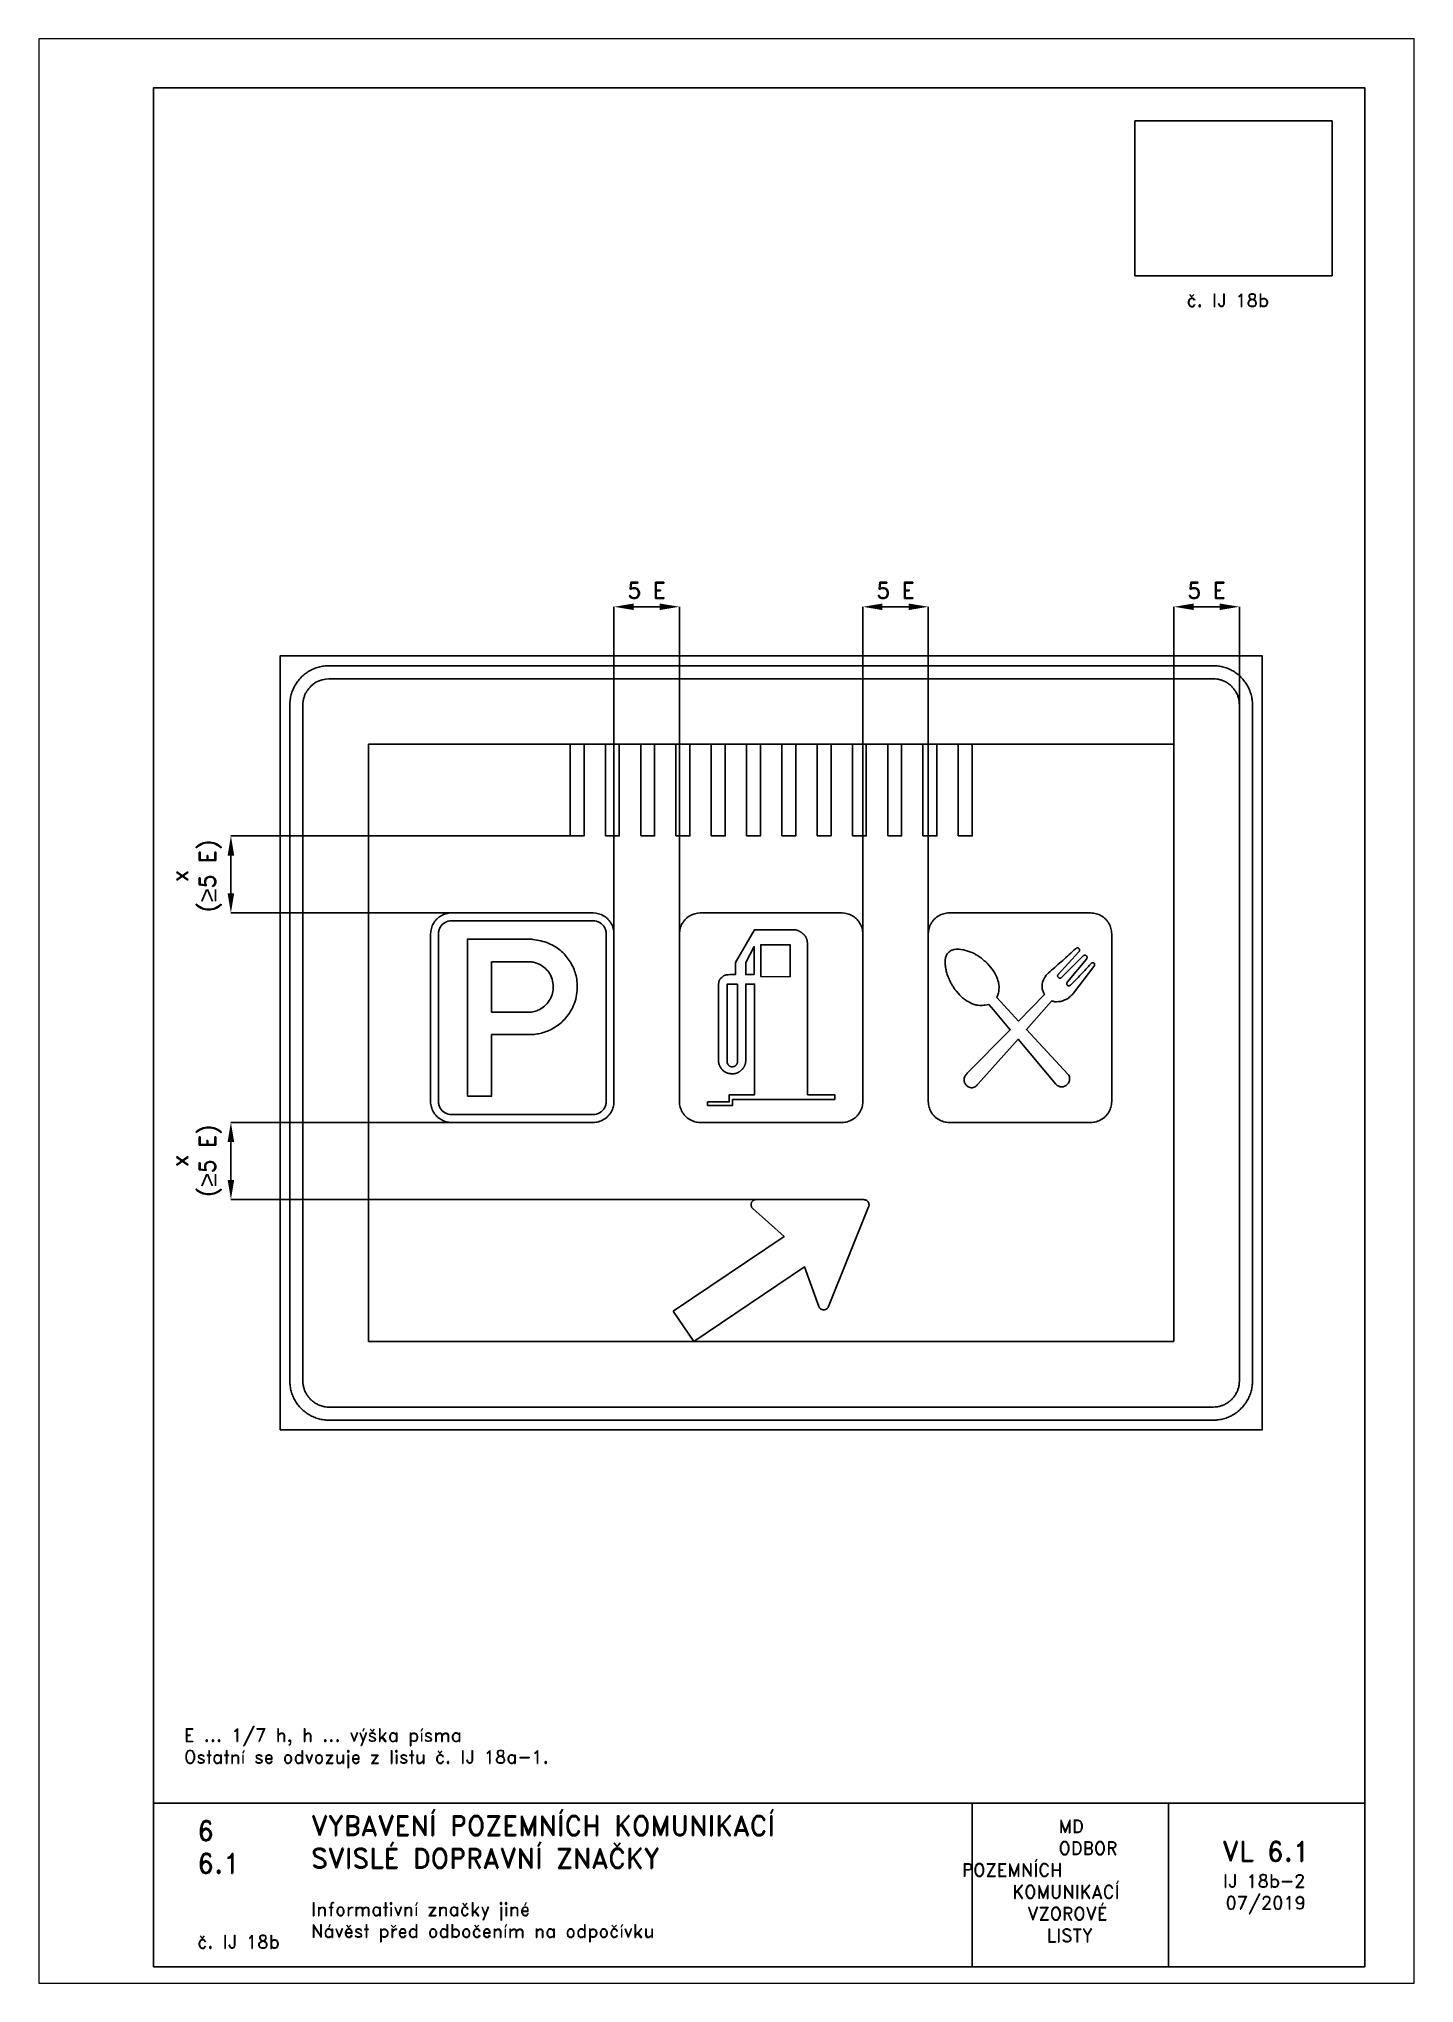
# Paper-space layout 'IJ 18b-2' of a CAD drawing. Header units: millimetres. Extents: x 0 to 210, y 0 to 297.
# The model-space entities are those that its viewports show. They can reach past a viewport. Long polylines and large blocks are cut down to what shows.
import ezdxf

# ---------------------------------------------------------------- set-up
doc = ezdxf.new("R2010")
doc.units = ezdxf.units.MM
doc.header["$LTSCALE"] = 5
doc.linetypes.add('ČÁRKOVANÁX2', pattern=[1.5, 1, -0.5])
for name, color, linetype in [('Kóty', 2, 'Continuous'), ('Rozpiska', 7, 'Continuous'), ('Značka', 7, 'Continuous')]:
    doc.layers.add(name, color=color, linetype=linetype)
doc.layers.add('Rámeček', color=6, linetype='Continuous', plot=False)
doc.styles.get("Standard").update_dxf_attribs({"font": 'romand.shx', "height": 50})
doc.dimstyles.get("Standard").update_dxf_attribs({"dimtxt": 50, "dimasz": 60, "dimexe": 0.18, "dimexo": 0.0625, "dimgap": 25, "dimtad": 1, "dimdec": 0, "dimzin": 0, "dimdsep": 46, "dimtxsty": 'Standard', "dimcen": 0.09, "dimadec": 0, "dimazin": 0, "dimtfac": 1, "dimtdec": 0, "dimtofl": 0, "dimtmove": 0, "dimatfit": 3, "dimfxl": 1, "dimtolj": 1, "dimtzin": 0, "dimarcsym": 0})
picture_1 = doc.add_image_def('image1.png', size_in_pixel=(356, 280))

psp = doc.layouts.new('IJ 18b-2')

# ---------------------------------------------------------------- texts
at = {"layer": 'Rozpiska', "color": 7, "attachment_point": 1}
for s, width, heights, insert, char_height in [('\\pi2.34329;č. IJ 18b', 19.0675, [0], (172.91, 258.07), 2), ('E ... 1/7 h, h ... výška písma\\POstatní se odvozuje z listu č. IJ 18a-1.{\\H2x; }', 177.6822, [0], (22.16, 38.89), 2), ('6', 149.0422, [0], (24.17, 24.77), 3), ('{\\C6;VYBAVENÍ POZEMNÍCH KOMUNIKACÍ\\P}SVISLÉ DOPRAVNÍ ZNAČKY{\\H1.34524x; }', 149.0422, [0], (41.56, 25.56), 3), ('\\pi14.7414;{\\C6;MD\\P\\pi2.36044;}ODBOR POZEMNÍCH{\\H1.57143x; }\\P\\pi7.69378;KOMUNIKACÍ{\\H1.5x; }\\P\\pi9.97949;{\\C6;VZOROVÉ\\H1.47619x; \\H0.67742x;\\P\\pi12.93187;LISTY\\H1.26984x; }', 33.1018, [0], (140.95, 24.95), 2), ('\\pi1.03113;{\\H1.5x;\\C6;VL 6.1\\P\\pi1.12633;\\H0.66667x;IJ 18b-2\\H1.66666x; \\H0.6x;\\P\\pi1.5549;07/2019\\H1.80159x; }', 16.0623, [0], (179.66, 21.61), 2), ('6.1', 149.0422, [0], (24.17, 19.78), 3), ('{\\C6;Informativní značky jiné\\P}Návěst před odbočením na odpočívku{\\H1.83333x; }', 149.0422, [0], (41.56, 12.29), 2), ('{\\C6;č. IJ 18b}', 18.3305, [2.67], (24.18, 7.31), 2)]:
    psp.add_mtext_dynamic_manual_height_columns(s, width=width, gutter_width=100, heights=heights, dxfattribs=dict(at, insert=insert, char_height=char_height))

msp = doc.modelspace()

# ---------------------------------------------------------------- texts
at = {"layer": 'Kóty', "char_height": 50, "attachment_point": 5, "rotation": 90}
for insert, width in [((-85.1, 2799.7), 298.893), ((-85.1, 1929.4), 495.404)]:
    msp.add_mtext('\\A1;x\\P({\\fArial|b0|i0|c238|p34;\\H1.08333x;≥\\Fromand|c238;\\H0.92308x;5 E)}', dxfattribs=dict(at, insert=insert, width=width))

# ---------------------------------------------------------------- blocks, each defined once
blk = doc.blocks.new('*D0')
at = {"layer": 'Defpoints', "color": 0, "transparency": 16777216}
for p in [(3099.7, 3622.2), (2899.7, 3202.2), (3099.7, 3202.2)]:
    blk.add_point(p, dxfattribs=at)
at = {"layer": 'Kóty', "color": 0, "lineweight": -2, "transparency": 16777216}
for p, q in [((2899.7, 3202.3), (2899.7, 3622.4)), ((2959.7, 3622.2), (3039.7, 3622.2)), ((3099.7, 3202.3), (3099.7, 3622.4))]:
    blk.add_line(p, q, dxfattribs=at)
at = {"layer": 'Kóty', "color": 0, "transparency": 16777216}
for points in [[(2959.7, 3632.2), (2959.7, 3612.2), (2899.7, 3622.2)], [(3039.7, 3632.2), (3039.7, 3612.2), (3099.7, 3622.2)]]:
    blk.add_solid(points, dxfattribs=at)
at = {"layer": 'Kóty', "color": 0, "transparency": 16777216, "insert": (2999.7, 3672.2), "char_height": 50, "attachment_point": 5}
blk.add_mtext('\\A1;5 E', dxfattribs=at)
blk = doc.blocks.new('*D1')
at = {"layer": 'Defpoints', "color": 0, "transparency": 16777216}
for p in [(1389.7, 3622.2), (1189.7, 2578.5), (1389.7, 2578.5)]:
    blk.add_point(p, dxfattribs=at)
at = {"layer": 'Kóty', "color": 0, "lineweight": -2, "transparency": 16777216}
for p, q in [((1189.7, 2578.6), (1189.7, 3622.4)), ((1249.7, 3622.2), (1329.7, 3622.2)), ((1389.7, 2578.6), (1389.7, 3622.4))]:
    blk.add_line(p, q, dxfattribs=at)
at = {"layer": 'Kóty', "color": 0, "transparency": 16777216}
for points in [[(1249.7, 3632.2), (1249.7, 3612.2), (1189.7, 3622.2)], [(1329.7, 3632.2), (1329.7, 3612.2), (1389.7, 3622.2)]]:
    blk.add_solid(points, dxfattribs=at)
at = {"layer": 'Kóty', "color": 0, "transparency": 16777216, "insert": (1289.7, 3672.2), "char_height": 50, "attachment_point": 5}
blk.add_mtext('\\A1;5 E', dxfattribs=at)
blk = doc.blocks.new('*D2')
at = {"layer": 'Defpoints', "color": 0, "transparency": 16777216}
for p in [(2149.7, 3622.2), (1949.7, 2573.3), (2149.7, 2573.3)]:
    blk.add_point(p, dxfattribs=at)
at = {"layer": 'Kóty', "color": 0, "lineweight": -2, "transparency": 16777216}
for p, q in [((1949.7, 2573.3), (1949.7, 3622.4)), ((2009.7, 3622.2), (2089.7, 3622.2)), ((2149.7, 2573.3), (2149.7, 3622.4))]:
    blk.add_line(p, q, dxfattribs=at)
at = {"layer": 'Kóty', "color": 0, "transparency": 16777216}
for points in [[(2009.7, 3632.2), (2009.7, 3612.2), (1949.7, 3622.2)], [(2089.7, 3632.2), (2089.7, 3612.2), (2149.7, 3622.2)]]:
    blk.add_solid(points, dxfattribs=at)
at = {"layer": 'Kóty', "color": 0, "transparency": 16777216, "insert": (2049.7, 3672.2), "char_height": 50, "attachment_point": 5}
blk.add_mtext('\\A1;5 E', dxfattribs=at)

# ---------------------------------------------------------------- dimensions: what is measured, and where the dimension line sits
at = {"layer": 'Kóty'}
for base, p1, p2, picture, middle in [((1389.7, 3622.2), (1189.7, 2578.5), (1389.7, 2578.5), '*D1', (1289.7, 3672.2)), ((2149.7, 3622.2), (1949.7, 2573.3), (2149.7, 2573.3), '*D2', (2049.7, 3672.2)), ((3099.7, 3622.2), (2899.7, 3202.2), (3099.7, 3202.2), '*D0', (2999.7, 3672.2))]:
    dim = msp.add_linear_dim(base=base, p1=p1, p2=p2, text='5 E', dimstyle='Standard', dxfattribs=at)
    dim.commit()
    dim.dimension.update_dxf_attribs({"geometry": picture, "text_midpoint": middle})

# ---------------------------------------------------------------- linework, layer by layer
at = {"layer": 'Kóty'}
for p, q in [((1055.7, 2922.2), (19.5, 2922.2)), ((19.7, 2746.8), (19.7, 2862.2)), ((727.1, 2686.8), (19.5, 2686.8)), ((722.2, 2046.8), (19.5, 2046.8)), ((19.7, 1871.3), (19.7, 1986.8)), ((1666.6, 1811.3), (19.5, 1811.3))]:
    msp.add_line(p, q, dxfattribs=at)
for points in [[(9.7, 2862.2), (29.7, 2862.2), (19.7, 2922.2)], [(9.7, 2746.8), (29.7, 2746.8), (19.7, 2686.8)], [(9.7, 1986.8), (29.7, 1986.8), (19.7, 2046.8)], [(9.7, 1871.3), (29.7, 1871.3), (19.7, 1811.3)]]:
    msp.add_solid(points, dxfattribs=at)
at = {"layer": 'Značka', "color": 5}
for points in [[(169.7, 1107.2), (169.7, 3472.2), (3169.7, 3472.2), (3169.7, 1107.2), (169.7, 1107.2)], [(1055.7, 2922.2), (1055.7, 3202.2), (1098.2, 3202.2), (1098.2, 2922.2), (1055.7, 2922.2)], [(1163.5, 2922.2), (1163.5, 3202.2), (1205.9, 3202.2), (1205.9, 2922.2), (1163.5, 2922.2)], [(1271.3, 2922.2), (1271.3, 3202.2), (1313.7, 3202.2), (1313.7, 2922.2), (1271.3, 2922.2)], [(1379, 2922.2), (1379, 3202.2), (1421.5, 3202.2), (1421.5, 2922.2), (1379, 2922.2)], [(1486.8, 2922.2), (1486.8, 3202.2), (1529.3, 3202.2), (1529.3, 2922.2), (1486.8, 2922.2)], [(1594.6, 2922.2), (1594.6, 3202.2), (1637, 3202.2), (1637, 2922.2), (1594.6, 2922.2)], [(1702.4, 2922.2), (1702.4, 3202.2), (1744.8, 3202.2), (1744.8, 2922.2), (1702.4, 2922.2)], [(1810.1, 2922.2), (1810.1, 3202.2), (1852.6, 3202.2), (1852.6, 2922.2), (1810.1, 2922.2)], [(1917.9, 2922.2), (1917.9, 3202.2), (1960.3, 3202.2), (1960.3, 2922.2), (1917.9, 2922.2)], [(2025.7, 2922.2), (2025.7, 3202.2), (2068.1, 3202.2), (2068.1, 2922.2), (2025.7, 2922.2)], [(2133.4, 2922.2), (2133.4, 3202.2), (2175.9, 3202.2), (2175.9, 2922.2), (2133.4, 2922.2)], [(2241.2, 2922.2), (2241.2, 3202.2), (2283.7, 3202.2), (2283.7, 2922.2), (2241.2, 2922.2)]]:
    msp.add_lwpolyline(points, dxfattribs=at)
for points in [[(319.7, 1137.2), (319.2, 1137.2), (318.7, 1137.2, -0.032179), (303.3, 1138.3, -0.035457), (288, 1141.4, -0.036267), (273.3, 1146.4, -0.034424), (259.4, 1153.4, -0.033731), (246.5, 1162.1, -0.034079), (234.8, 1172.3, -0.034202), (224.5, 1184, -0.034215), (215.9, 1196.9, -0.034038), (209, 1210.8, -0.033411), (203.9, 1225.5, -0.034125), (200.7, 1240.8, -0.036744), (199.7, 1256.3), (199.7, 1256.7), (199.7, 1257.2), (199.7, 3322.2), (199.7, 3322.7, -0.000709), (199.7, 3323.1, -0.032177), (200.8, 3338.6, -0.035447), (203.9, 3353.9, -0.03626), (208.9, 3368.6, -0.034408), (215.9, 3382.5, -0.033711), (224.5, 3395.4, -0.034092), (234.8, 3407, -0.034187), (246.5, 3417.3, -0.034242), (259.4, 3426, -0.034026), (273.3, 3432.9, -0.033372), (288, 3437.9, -0.034145), (303.3, 3441.2, -0.03678), (318.7, 3442.2), (319.2, 3442.2), (319.7, 3442.2), (3019.7, 3442.2), (3020.2, 3442.2), (3020.6, 3442.2, -0.032211), (3036.1, 3441.1, -0.035398), (3051.4, 3437.9, -0.036257), (3066.1, 3433, -0.034417), (3080, 3426, -0.033707), (3092.9, 3417.3, -0.034076), (3104.5, 3407, -0.034203), (3114.8, 3395.4, -0.034241), (3123.5, 3382.5, -0.03402), (3130.4, 3368.6, -0.03342), (3135.4, 3353.9, -0.034121), (3138.7, 3338.6, -0.03675), (3139.7, 3323.1), (3139.7, 3322.7), (3139.7, 3322.2), (3139.7, 1257.2), (3139.7, 1256.7), (3139.7, 1256.3, -0.03218), (3138.6, 1240.8, -0.035459), (3135.4, 1225.5, -0.036272), (3130.5, 1210.8, -0.034417), (3123.5, 1196.9, -0.03372), (3114.8, 1184, -0.034076), (3104.5, 1172.3, -0.034204), (3092.9, 1162, -0.034215), (3080, 1153.4, -0.03402), (3066.1, 1146.5, -0.033415), (3051.4, 1141.4, -0.034111), (3036.1, 1138.2, -0.036748), (3020.6, 1137.2), (3020.2, 1137.2), (3019.7, 1137.2), (319.7, 1137.2)], [(319.7, 1177.2), (3019.7, 1177.2), (3020, 1177.2), (3020.3, 1177.2, 0.032177), (3030.7, 1177.9, 0.035443), (3040.8, 1180, 0.036259), (3050.6, 1183.3, 0.034425), (3059.9, 1188, 0.033741), (3068.5, 1193.8, 0.034066), (3076.3, 1200.6, 0.034182), (3083.1, 1208.4, 0.034226), (3088.9, 1217, 0.034056), (3093.5, 1226.3, 0.033425), (3096.9, 1236.1, 0.034151), (3099, 1246.2, 0.036743), (3099.7, 1256.6), (3099.7, 1256.9), (3099.7, 1257.2), (3099.7, 3322.2), (3099.7, 3322.5), (3099.7, 3322.8, 0.032183), (3099, 3333.2, 0.035447), (3096.9, 3343.3, 0.036274), (3093.5, 3353.1, 0.034425), (3088.9, 3362.4, 0.033755), (3083.1, 3371, 0.034097), (3076.3, 3378.8, 0.034164), (3068.5, 3385.6, 0.034206), (3059.9, 3391.4, 0.034035), (3050.6, 3396, 0.03347), (3040.8, 3399.4, 0.034127), (3030.6, 3401.5, 0.036766), (3020.3, 3402.2), (3020, 3402.2), (3019.7, 3402.2), (319.7, 3402.2), (319.4, 3402.2), (319.1, 3402.2), (308.7, 3401.5), (298.6, 3399.4), (288.8, 3396), (279.5, 3391.4), (270.9, 3385.6), (263.1, 3378.8, 0.034235), (256.3, 3371, 0.034206), (250.5, 3362.4, 0.034031), (245.9, 3353.1, 0.03342), (242.5, 3343.3, 0.034122), (240.4, 3333.1, 0.036744), (239.7, 3322.8), (239.7, 3322.5), (239.7, 3322.2), (239.7, 1257.2), (239.7, 1256.9), (239.7, 1256.6, 0.032178), (240.4, 1246.2, 0.035444), (242.5, 1236.1, 0.036267), (245.8, 1226.3, 0.034422), (250.5, 1217, 0.033731), (256.3, 1208.4, 0.034071), (263.1, 1200.6, 0.034205), (270.9, 1193.8, 0.034223), (279.5, 1188, 0.034048), (288.8, 1183.4, 0.033416), (298.6, 1180, 0.034152), (308.7, 1177.9, 0.036741), (319.1, 1177.2), (319.4, 1177.2), (319.7, 1177.2)], [(693.7, 2046.8), (693.4, 2046.8), (693.2, 2046.8), (684.9, 2047.4), (676.8, 2049), (668.9, 2051.7), (661.5, 2055.4), (654.6, 2060, -0.034072), (648.4, 2065.5, -0.034201), (642.9, 2071.7, -0.034235), (638.3, 2078.6, -0.034036), (634.6, 2086, -0.033411), (632, 2093.9, -0.034131), (630.2, 2102, -0.036742), (629.7, 2110.3), (629.7, 2110.5), (629.7, 2110.8), (629.7, 2622.8), (629.7, 2623), (629.7, 2623.3, -0.032181), (630.3, 2631.5, -0.035441), (632, 2639.7, -0.03627), (634.6, 2647.5, -0.034452), (638.3, 2654.9, -0.033721), (642.9, 2661.8, -0.034043), (648.4, 2668), (654.6, 2673.5), (661.5, 2678.1), (669, 2681.8), (676.8, 2684.5), (684.9, 2686.2), (693.2, 2686.8), (693.4, 2686.8), (693.7, 2686.8), (1125.7, 2686.8), (1125.9, 2686.8), (1126.2, 2686.8), (1134.5, 2686.2), (1142.6, 2684.5), (1150.4, 2681.9), (1157.8, 2678.1), (1164.7, 2673.5, -0.034114), (1170.9, 2668, -0.034209), (1176.4, 2661.8, -0.034238), (1181, 2654.9, -0.034056), (1184.7, 2647.5, -0.03343), (1187.4, 2639.7, -0.034123), (1189.1, 2631.5, -0.036745), (1189.7, 2623.3), (1189.7, 2623), (1189.7, 2622.8), (1189.7, 2110.8), (1189.7, 2110.5), (1189.7, 2110.3, -0.032171), (1189.1, 2102, -0.035438), (1187.4, 2093.9, -0.03627), (1184.8, 2086, -0.034426), (1181, 2078.6, -0.033705), (1176.4, 2071.7, -0.034056), (1170.9, 2065.5, -0.034176), (1164.7, 2060, -0.034229), (1157.8, 2055.4, -0.034039), (1150.4, 2051.7, -0.03344), (1142.6, 2049, -0.034142), (1134.5, 2047.3, -0.036723), (1126.2, 2046.8), (1125.9, 2046.8), (1125.7, 2046.8), (693.7, 2046.8)], [(693.7, 2070.8), (1125.7, 2070.8), (1125.8, 2070.8), (1126, 2070.8), (1131.2, 2071.1), (1136.2, 2072.2), (1141.2, 2073.9), (1145.8, 2076.2), (1150.1, 2079.1), (1154, 2082.5), (1157.4, 2086.4, 0.034199), (1160.3, 2090.7, 0.034034), (1162.6, 2095.3, 0.033384), (1164.3, 2100.2, 0.034132), (1165.3, 2105.3, 0.036745), (1165.7, 2110.5), (1165.7, 2110.6), (1165.7, 2110.8), (1165.7, 2622.8), (1165.7, 2622.9), (1165.7, 2623.1, 0.032181), (1165.3, 2628.3, 0.035436), (1164.3, 2633.3, 0.036244), (1162.6, 2638.2, 0.034372), (1160.3, 2642.9), (1157.4, 2647.2), (1154, 2651.1), (1150.1, 2654.5), (1145.8, 2657.4), (1141.2, 2659.7), (1136.2, 2661.4), (1131.2, 2662.4), (1126, 2662.8), (1125.8, 2662.8), (1125.7, 2662.8), (693.7, 2662.8), (693.5, 2662.8), (693.4, 2662.8), (688.2, 2662.4), (683.1, 2661.4), (678.2, 2659.7), (673.6, 2657.4), (669.3, 2654.5), (665.4, 2651.1), (662, 2647.2), (659.1, 2642.9), (656.8, 2638.2, 0.033437), (655.1, 2633.3, 0.034134), (654, 2628.3, 0.036744), (653.7, 2623.1, 0.000776), (653.7, 2622.9), (653.7, 2622.8), (653.7, 2110.8), (653.7, 2110.6), (653.7, 2110.5, 0.03217), (654.1, 2105.3, 0.035447), (655.1, 2100.2, 0.03625), (656.8, 2095.3, 0.03442), (659.1, 2090.7), (662, 2086.4), (665.4, 2082.5), (669.3, 2079.1), (673.6, 2076.2), (678.2, 2073.9), (683.1, 2072.2), (688.2, 2071.1), (693.4, 2070.8), (693.5, 2070.8), (693.7, 2070.8)], [(742.1, 2126.8), (742.1, 2606.8), (936.2, 2606.8), (939.1, 2606.4), (942, 2606, -0.025353), (966.6, 2601.6, -0.042934), (990.3, 2593.8, -0.079576), (1025.7, 2572.6, -0.076492), (1053.1, 2541.5, -0.076886), (1071.1, 2504.5, -0.075742), (1077.3, 2463.7, -0.09403), (1068.7, 2411, -0.098353), (1041.4, 2365.2, -0.073293), (1012.5, 2339.5, -0.067691), (977.6, 2322.8, -0.034195), (959.5, 2317.8, -0.037873), (941, 2315.5), (937.9, 2315.3), (934.8, 2315.2), (815.6, 2315.2), (815.6, 2126.8), (742.1, 2126.8)], [(815.6, 2537.8), (815.6, 2383.4), (929.3, 2383.4), (931.5, 2383.4), (933.8, 2383.5, 0.067145), (949.7, 2386.3, 0.057734), (964.7, 2393.1, 0.071735), (981.9, 2406.2, 0.07449), (994.6, 2423.5, 0.068284), (1001.9, 2441.7, 0.065315), (1004.1, 2461.2, 0.077203), (1000.7, 2484.5, 0.083757), (990.2, 2505.4, 0.073421), (976.3, 2520.4, 0.066104), (958.8, 2531, 0.042693), (946.9, 2535.4, 0.049231), (934.6, 2537.6), (932.7, 2537.7), (930.8, 2537.8), (815.6, 2537.8)], [(1370.8, 1470), (1433.5, 1377.2), (1771.7, 1605.3), (1815, 1484.9), (1815.3, 1484.2), (1815.6, 1483.4, 0.051452), (1817.1, 1480.8, 0.05161), (1819.2, 1478.5, 0.064178), (1822.3, 1476.2, 0.06413), (1825.9, 1474.8, 0.063978), (1829.7, 1474.3, 0.0639), (1833.6, 1474.7, 0.063562), (1837.2, 1476, 0.062446), (1840.4, 1478.1, 0.05173), (1842.6, 1480.3, 0.056355), (1844.2, 1482.9), (1844.6, 1483.6), (1844.9, 1484.3), (1967.5, 1789), (1967.7, 1789.7), (1968, 1790.4, 0.051968), (1968.6, 1793.5, 0.052145), (1968.5, 1796.6, 0.064836), (1967.7, 1800.4, 0.065062), (1965.9, 1803.9, 0.064745), (1963.4, 1806.8, 0.063114), (1960.2, 1809, 0.052169), (1957.3, 1810.3, 0.056874), (1954.2, 1810.8), (1953.4, 1810.9), (1952.7, 1810.9), (1624.3, 1811.4), (1623.5, 1811.3), (1622.7, 1811.3), (1619.7, 1810.7), (1616.8, 1809.5, 0.064152), (1613.6, 1807.4, 0.064165), (1611.1, 1804.5, 0.063974), (1609.3, 1801.1, 0.063899), (1608.4, 1797.3, 0.063533), (1608.3, 1793.5, 0.062347), (1609.3, 1789.7, 0.051673), (1610.6, 1786.9, 0.056317), (1612.5, 1784.5), (1613, 1784), (1613.6, 1783.4), (1709.1, 1698.2), (1370.8, 1470)]]:
    msp.add_lwpolyline(points, format="xyb", dxfattribs=at)
at = {"layer": 'Značka', "color": 6, "linetype": 'ČÁRKOVANÁX2', "ltscale": 5}
msp.add_lwpolyline([(2899.7, 3202.2), (439.7, 3202.2), (439.7, 1377.2), (2899.7, 1377.2), (2899.7, 3202.2)], dxfattribs=at)
at = {"layer": 'Značka', "color": 251}
for points in [[(1453.7, 2046.8), (1453.4, 2046.8), (1453.2, 2046.8, -0.032173), (1444.9, 2047.4, -0.035405), (1436.8, 2049, -0.03629), (1429, 2051.7, -0.034439), (1421.5, 2055.4, -0.03374), (1414.7, 2060, -0.034065), (1408.4, 2065.5, -0.034193), (1402.9, 2071.7, -0.03425), (1398.4, 2078.6, -0.034029), (1394.6, 2086, -0.033425), (1392, 2093.9, -0.034131), (1390.2, 2102, -0.036738), (1389.7, 2110.3), (1389.7, 2110.5), (1389.7, 2110.8), (1389.7, 2622.8), (1389.7, 2623), (1389.7, 2623.3, -0.032174), (1390.3, 2631.5, -0.035438), (1392, 2639.7, -0.036277), (1394.6, 2647.5, -0.034446), (1398.4, 2654.9, -0.033739), (1403, 2661.8, -0.034037), (1408.4, 2668, -0.034181), (1414.7, 2673.5, -0.034253), (1421.5, 2678.1, -0.033976), (1429, 2681.8), (1436.8, 2684.5), (1444.9, 2686.2), (1453.2, 2686.8), (1453.4, 2686.8), (1453.7, 2686.8), (1885.7, 2686.8), (1885.9, 2686.8), (1886.2, 2686.8), (1894.5, 2686.2, -0.035348), (1902.6, 2684.5, -0.036318), (1910.4, 2681.9, -0.034466), (1917.8, 2678.1, -0.033715), (1924.7, 2673.5, -0.034109), (1930.9, 2668, -0.034193), (1936.4, 2661.8, -0.03425), (1941, 2654.9, -0.034056), (1944.7, 2647.5, -0.033444), (1947.4, 2639.7, -0.034131), (1949.1, 2631.5, -0.036737), (1949.7, 2623.3), (1949.7, 2623), (1949.7, 2622.8), (1949.7, 2110.8), (1949.7, 2110.5), (1949.7, 2110.3, -0.032171), (1949.1, 2102, -0.035438), (1947.4, 2093.9, -0.036277), (1944.8, 2086, -0.034419), (1941, 2078.6, -0.033723), (1936.4, 2071.7, -0.034056), (1930.9, 2065.5, -0.034181), (1924.7, 2060, -0.034229), (1917.8, 2055.4, -0.034029), (1910.4, 2051.7, -0.033434), (1902.6, 2049, -0.034142), (1894.5, 2047.3, -0.036723), (1886.2, 2046.8), (1885.9, 2046.8), (1885.7, 2046.8), (1453.7, 2046.8)], [(2213.7, 2046.8), (2213.4, 2046.8), (2213.2, 2046.8, -0.032173), (2204.9, 2047.4, -0.035405), (2196.8, 2049, -0.03629), (2189, 2051.7, -0.034439), (2181.5, 2055.4, -0.03374), (2174.7, 2060, -0.034065), (2168.4, 2065.5, -0.034193), (2162.9, 2071.7, -0.03425), (2158.4, 2078.6, -0.034029), (2154.6, 2086, -0.033425), (2152, 2093.9, -0.034131), (2150.2, 2102, -0.036738), (2149.7, 2110.3), (2149.7, 2110.5), (2149.7, 2110.8), (2149.7, 2622.8), (2149.7, 2623), (2149.7, 2623.3, -0.032174), (2150.3, 2631.5, -0.035438), (2152, 2639.7, -0.036277), (2154.6, 2647.5, -0.034446), (2158.4, 2654.9, -0.033739), (2163, 2661.8, -0.034037), (2168.4, 2668, -0.034181), (2174.7, 2673.5, -0.034253), (2181.5, 2678.1, -0.033976), (2189, 2681.8, -0.033379), (2196.8, 2684.5, -0.034084), (2204.9, 2686.2, -0.036753), (2213.2, 2686.8), (2213.4, 2686.8), (2213.7, 2686.8), (2645.7, 2686.8), (2645.9, 2686.8), (2646.2, 2686.8, -0.032142), (2654.5, 2686.2, -0.035344), (2662.6, 2684.5, -0.036309), (2670.4, 2681.9, -0.034472), (2677.8, 2678.1, -0.033698), (2684.7, 2673.5, -0.03409), (2690.9, 2668, -0.034215), (2696.4, 2661.8, -0.034238), (2701, 2654.9, -0.034081), (2704.7, 2647.5, -0.03343), (2707.4, 2639.7, -0.034116), (2709.1, 2631.5, -0.036752), (2709.7, 2623.3), (2709.7, 2623), (2709.7, 2622.8), (2709.7, 2110.8), (2709.7, 2110.5), (2709.7, 2110.3, -0.032171), (2709.1, 2102, -0.035467), (2707.4, 2093.9, -0.036263), (2704.8, 2086, -0.034419), (2701, 2078.6, -0.0337), (2696.4, 2071.7, -0.034067), (2690.9, 2065.5, -0.034152), (2684.7, 2060, -0.034221), (2677.8, 2055.4, -0.034029), (2670.4, 2051.7, -0.03343), (2662.6, 2049, -0.034138), (2654.5, 2047.3, -0.036723), (2646.2, 2046.8), (2645.9, 2046.8), (2645.7, 2046.8), (2213.7, 2046.8)], [(1863.8, 2116.6), (1551.8, 2117.1), (1551.8, 2098.8), (1475.6, 2098.8), (1475.6, 2109.6), (1541.5, 2109.6), (1541.5, 2131.2), (1619.1, 2131.2), (1619.1, 2469.4), (1592.3, 2469.4), (1592.3, 2238.3), (1592.3, 2235.9), (1592.3, 2235.8), (1592.3, 2235.7), (1592.1, 2234.8), (1592, 2234), (1591.9, 2233.2), (1591.9, 2232.5), (1591.8, 2231.7), (1591.7, 2231), (1591.7, 2230.4), (1591.6, 2229.8), (1591.5, 2229.1), (1591.4, 2228.4), (1591.1, 2227.2), (1590.9, 2226), (1590.6, 2224.9), (1590.2, 2223.9), (1589.8, 2222.8), (1589.4, 2221.8), (1589.1, 2221), (1588.7, 2220.1), (1588.1, 2219.1), (1587.6, 2218.1), (1586.9, 2216.8), (1586.2, 2215.5), (1585.5, 2214.4), (1584.8, 2213.4), (1584.1, 2212.4), (1583.4, 2211.5), (1582.8, 2210.7), (1582.2, 2210), (1581.4, 2209.1), (1580.5, 2208.2), (1579.5, 2207.1), (1578.4, 2206), (1577.4, 2205.1), (1576.3, 2204.2), (1575.3, 2203.4), (1574.2, 2202.6), (1573.3, 2202), (1572.4, 2201.5), (1571.3, 2200.9), (1570.2, 2200.2), (1568.8, 2199.5), (1567.4, 2198.7), (1566.2, 2198.2), (1565, 2197.7), (1563.8, 2197.3), (1562.6, 2196.9), (1561.7, 2196.6), (1560.7, 2196.4), (1559.6, 2196.2), (1558.4, 2196), (1556.6, 2195.7), (1554.8, 2195.5), (1553.3, 2195.4), (1551.8, 2195.3), (1550.3, 2195.3), (1548.8, 2195.4), (1547.6, 2195.4), (1546.4, 2195.6), (1544.9, 2195.8), (1543.4, 2196), (1541.5, 2196.3), (1539.6, 2196.6), (1538, 2197), (1536.4, 2197.5), (1534.8, 2198), (1533.2, 2198.7), (1532, 2199.2), (1530.8, 2199.9), (1529.3, 2200.7), (1527.8, 2201.7), (1526.3, 2202.7), (1524.9, 2203.8), (1523.7, 2204.8), (1522.5, 2205.9), (1521.4, 2207), (1520.3, 2208.1), (1519.4, 2209), (1518.6, 2210), (1517.5, 2211.2), (1516.6, 2212.5), (1515.5, 2214), (1514.6, 2215.5), (1513.9, 2216.8), (1513.2, 2218.1), (1512.5, 2219.4), (1512, 2220.7), (1511.5, 2221.8), (1511.2, 2222.8), (1510.8, 2224.2), (1510.4, 2225.6), (1510, 2226.9), (1509.6, 2228.1), (1509.4, 2229.2), (1509.3, 2230.4), (1509.2, 2231.5), (1509.1, 2232.7), (1509.1, 2233.7), (1509, 2234.6), (1509, 2235.7), (1509, 2236.9), (1509, 2238), (1509, 2239.2), (1509, 2240.1), (1509, 2241), (1509, 2241.9), (1509, 2242.7), (1509, 2243.4), (1509, 2244.1), (1509, 2244.8), (1509, 2245.6), (1509, 2245.7), (1509, 2245.8), (1509, 2456.7), (1509, 2463.8), (1509, 2463.9), (1509, 2464.1), (1509, 2465.1, -0.0013), (1509, 2466.1, -0.001893), (1509, 2467.1), (1509.1, 2468.1), (1509.1, 2469), (1509.2, 2470), (1509.2, 2470.7), (1509.3, 2471.4), (1509.4, 2472.3), (1509.5, 2473.2), (1509.7, 2474.4), (1509.9, 2475.6), (1510.2, 2476.6), (1510.4, 2477.7), (1510.7, 2478.7), (1511.1, 2479.7), (1511.4, 2480.5), (1511.8, 2481.3), (1512.2, 2482.2), (1512.8, 2483), (1513.3, 2483.7), (1513.8, 2484.4), (1514.3, 2485), (1514.7, 2485.5), (1515.2, 2486.1), (1515.6, 2486.7), (1516, 2487.1), (1516.4, 2487.6), (1517, 2488.1), (1517.5, 2488.7), (1518.6, 2489.8), (1519.7, 2491), (1520.7, 2491.8), (1521.7, 2492.7), (1522.8, 2493.4), (1524, 2494.2), (1524.9, 2494.7), (1525.8, 2495.2), (1527.1, 2495.7), (1528.3, 2496.2), (1529.5, 2496.7), (1530.7, 2497.1), (1531.7, 2497.3), (1532.7, 2497.6), (1533.6, 2497.7), (1534.6, 2497.9), (1535.4, 2498), (1536.2, 2498), (1537.1, 2498.1), (1537.9, 2498.1), (1538, 2498.1), (1538.2, 2498.1), (1543.4, 2498.5), (1560.8, 2499), (1560.8, 2535.2), (1618.6, 2634.8), (1745.7, 2634.8), (1745.8, 2634.7), (1745.9, 2634.7), (1746.6, 2634.4), (1747.4, 2634.2), (1748.1, 2633.9), (1748.8, 2633.7), (1749.5, 2633.5), (1750.2, 2633.3), (1750.8, 2633.1), (1751.3, 2632.9), (1752, 2632.7), (1752.7, 2632.4), (1753.8, 2631.9), (1754.8, 2631.4), (1755.7, 2631), (1756.6, 2630.5), (1757.5, 2630.1), (1758.4, 2629.6), (1759, 2629.2), (1759.7, 2628.8), (1760.4, 2628.3), (1761.2, 2627.7), (1762.1, 2627.1), (1763.1, 2626.4), (1763.8, 2625.8), (1764.5, 2625.3), (1765.2, 2624.7), (1765.8, 2624.1), (1766.4, 2623.7), (1766.9, 2623.2), (1767.6, 2622.7), (1768.3, 2622.1), (1769.1, 2621.3), (1769.9, 2620.4), (1770.6, 2619.7), (1771.3, 2619), (1771.9, 2618.2), (1772.5, 2617.5), (1773, 2616.9), (1773.4, 2616.2), (1773.9, 2615.4), (1774.4, 2614.6), (1775.2, 2613.2), (1776, 2611.8), (1776.6, 2610.6), (1777.2, 2609.4), (1777.7, 2608.2), (1778.2, 2606.9), (1778.5, 2605.9), (1778.9, 2604.9), (1779.2, 2603.6), (1779.5, 2602.4), (1779.7, 2601.2), (1779.9, 2600), (1780, 2599), (1780.1, 2598), (1780.2, 2597), (1780.3, 2596.1), (1780.4, 2595.3), (1780.4, 2594.5), (1780.5, 2593.6), (1780.5, 2592.8), (1780.5, 2592.6), (1780.5, 2592.5), (1781, 2131.2), (1863.8, 2131.2), (1863.8, 2117.1), (1863.8, 2116.6)], [(2348.3, 2390.9), (2334.4, 2407.2), (2329.1, 2406.2), (2323.8, 2405.3), (2319.1, 2404.7), (2314.4, 2404.3), (2307.5, 2404.2), (2300.6, 2404.8, -0.043387), (2289.7, 2407.2, -0.041175), (2279.4, 2411.3), (2273, 2414.8), (2266.8, 2418.6, -0.01659), (2258.2, 2424.7, -0.029081), (2250.2, 2431.4), (2245.9, 2435.8), (2241.7, 2440.3), (2234.5, 2448.7, -0.022286), (2227.9, 2457.6, -0.021663), (2222.5, 2466.1, -0.014405), (2217.8, 2475, -0.019132), (2211.5, 2488.7, -0.025207), (2206.4, 2502.8, -0.013624), (2204.5, 2509.3, -0.015427), (2203.1, 2516, -0.009822), (2202.3, 2520.4, -0.007669), (2201.7, 2524.9, -0.03431), (2200.9, 2537.7, -0.068358), (2202.6, 2550.4, -0.057604), (2205.5, 2558.2, -0.06795), (2210.2, 2565, -0.055637), (2215, 2569.3, -0.051891), (2220.6, 2572.6, -0.066978), (2229.9, 2575.4, -0.048435), (2239.6, 2576.1, -0.03241), (2248.6, 2575.4), (2257.5, 2573.8), (2267, 2571.5), (2276.4, 2568.4), (2285.2, 2564.7, -0.020827), (2293.8, 2560.3, -0.020814), (2302.9, 2554.6), (2311.7, 2548.3, -0.015806), (2320.6, 2541, -0.018665), (2329, 2533.1), (2334.5, 2527.4), (2339.5, 2521.4), (2343.5, 2516.1), (2347.3, 2510.7), (2352.7, 2502.7, -0.033069), (2357.3, 2494.3, -0.026546), (2360.1, 2487.7, -0.013714), (2362.3, 2480.9, -0.011766), (2363.8, 2475.4, -0.023954), (2364.9, 2469.9, -0.034826), (2365.6, 2462, -0.019596), (2365.4, 2454.1, -0.021571), (2364.7, 2446.6, -0.042624), (2363.1, 2439.4, -0.022706), (2362, 2436.2), (2360.6, 2433.1), (2359.7, 2431.3), (2358.7, 2429.5), (2359.2, 2428.5), (2425.6, 2356.4), (2504.4, 2437.8), (2502.3, 2442.1), (2500.3, 2446.5, -0.027704), (2498.3, 2452.1, -0.045628), (2497.2, 2458, -0.022666), (2497, 2460.8, -0.016381), (2497, 2463.6, -0.013406), (2497.2, 2466.4, -0.013694), (2497.5, 2469.1, -0.017782), (2498.1, 2472.5, -0.019734), (2498.9, 2475.9), (2499.6, 2477.9), (2500.3, 2479.9, -0.022298), (2502.1, 2484.2, -0.023144), (2504.4, 2488.2), (2505.2, 2489.6), (2506.1, 2491), (2508, 2493.8), (2509.9, 2496.5), (2511.6, 2498.7), (2513.4, 2500.8), (2516.9, 2504.3), (2520.6, 2507.4, 0.008524), (2560.3, 2541.9, 0.002856), (2599, 2577.1), (2599.9, 2577.8), (2600.9, 2578.5), (2602.2, 2579.3), (2603.7, 2579.9), (2604.4, 2580.1), (2605.1, 2580.2), (2605.7, 2580.2), (2606.3, 2580.1), (2608, 2579.3), (2609.5, 2578.1), (2610.3, 2577.3), (2610.9, 2576.4, -0.066169), (2611.7, 2574.7, -0.097303), (2611.9, 2572.8, -0.070837), (2611.6, 2571.5), (2611.1, 2570.3), (2610.1, 2568.9), (2608.9, 2567.7), (2546.5, 2499.1), (2545.3, 2497.5, 0.101395), (2544.5, 2495.8, 0.103374), (2544.7, 2493.9, 0.059582), (2545.4, 2492.1), (2546.1, 2490.9), (2546.9, 2489.9, 0.082954), (2549.4, 2487.8, 0.163266), (2552.4, 2487.2), (2553.7, 2487.5), (2554.9, 2488.1), (2555.9, 2488.8), (2556.9, 2489.7), (2622.3, 2555.4), (2623.5, 2556.3), (2624.9, 2557.1, -0.105448), (2627.9, 2557.7, -0.155359), (2630.6, 2556.8), (2631.5, 2556.1), (2632.3, 2555.3), (2633.3, 2554.2), (2634.2, 2552.9, -0.119346), (2634.7, 2550.6, -0.116741), (2634.2, 2548.2), (2633.5, 2547), (2632.7, 2546), (2574.7, 2475.9), (2573.3, 2474, 0.07996), (2572.4, 2471.9, 0.045956), (2572.2, 2470.9, 0.047344), (2572.3, 2469.9, 0.115947), (2573.3, 2467.2, 0.10526), (2575.3, 2465.2), (2576.2, 2464.6), (2577.3, 2464.3), (2579, 2464.1), (2580.8, 2464.4), (2582.3, 2465.3), (2583.7, 2466.5, 0.012138), (2615.8, 2498.9, 0.004229), (2646.1, 2531.7), (2647.7, 2533.3, -0.083703), (2649.5, 2534.4), (2650.2, 2534.7), (2651, 2534.8), (2652.2, 2534.8), (2653.4, 2534.6), (2654.4, 2534.3), (2655.3, 2533.8), (2656.2, 2533), (2656.8, 2532, -0.063488), (2657.5, 2530.5, -0.076548), (2657.7, 2528.9, -0.128346), (2656.9, 2526, -0.035988), (2655, 2523.3), (2592.6, 2441.3), (2591.1, 2439.4), (2589.6, 2437.6, -0.027559), (2586.4, 2434.4), (2583, 2431.5), (2580.3, 2429.1), (2577.6, 2426.8), (2575, 2424.9), (2572.2, 2423.3), (2569.6, 2422), (2567, 2420.9), (2560.8, 2418.4, -0.042881), (2554.4, 2416.6, -0.0399), (2547.6, 2415.9), (2540.7, 2415.6), (2538.3, 2415.5), (2535.9, 2415.7, -0.039947), (2530.8, 2416.9, 0.085887), (2525.7, 2417.6), (2525.7, 2417.6), (2525.7, 2417.6), (2449.4, 2330.7), (2576.2, 2194.4), (2578, 2191.9, -0.035586), (2579.6, 2189.3, -0.080393), (2581.2, 2183.6, -0.06121), (2581.1, 2177.6, -0.076013), (2579.2, 2169.9, -0.091584), (2575, 2163.3, -0.069304), (2570.7, 2159.7, -0.059514), (2565.5, 2157.2, -0.086825), (2556.8, 2155.5, -0.116338), (2548.4, 2157.3, -0.066143), (2543.7, 2160.1), (2539.5, 2163.8), (2423.6, 2301.1), (2301.7, 2164.3, -0.027222), (2296, 2158.4, -0.089072), (2289.4, 2154.1, -0.079221), (2283.6, 2152.8, -0.074316), (2277.6, 2153.3), (2274.5, 2154.3), (2271.6, 2155.8, -0.043167), (2268.4, 2158, -0.035043), (2265.5, 2160.8, -0.05297), (2262, 2165.6, -0.066987), (2259.7, 2171.1, -0.056756), (2258.8, 2175.6, -0.06021), (2259.1, 2180.2, -0.10249), (2262.6, 2188.9, -0.030668), (2268.5, 2196.9), (2399.3, 2329.7), (2348.3, 2390.9)]]:
    msp.add_lwpolyline(points, format="xyb", dxfattribs=at)
for points in [[(1618.2, 2498.5), (1592.3, 2498.5), (1592.3, 2535.2), (1618.2, 2584), (1618.2, 2498.5)], [(1727.8, 2492), (1638.4, 2492.4), (1637.9, 2589.7), (1641.2, 2589.7), (1644.5, 2589.7), (1658.8, 2589.7), (1673.1, 2589.7), (1677.5, 2589.7), (1681.8, 2589.7), (1684.1, 2589.7), (1686.3, 2589.7), (1691.2, 2589.7), (1696, 2589.7), (1708.4, 2589.7), (1720.8, 2589.7), (1724.1, 2589.7), (1727.3, 2589.7), (1727.8, 2492)], [(1566.9, 2469), (1566.9, 2235), (1566.9, 2230.8), (1566.9, 2230.7), (1566.9, 2230.6), (1566.7, 2230.1), (1566.6, 2229.5), (1566.5, 2229), (1566.4, 2228.5), (1566.3, 2228.1), (1566.2, 2227.6), (1566.1, 2227.3), (1565.9, 2226.9), (1565.8, 2226.6), (1565.6, 2226.2), (1565.5, 2226.1), (1565.5, 2226.1), (1565.5, 2226), (1565.4, 2226), (1565.4, 2225.8), (1565.3, 2225.7), (1565.2, 2225.4), (1565.1, 2225.1), (1564.8, 2224.7), (1564.6, 2224.3), (1564.3, 2223.9), (1564, 2223.5), (1563.7, 2223.2), (1563.5, 2222.9), (1563.1, 2222.7), (1562.8, 2222.4), (1562.7, 2222.4), (1562.7, 2222.3), (1562.6, 2222.2), (1562.5, 2222.2), (1562.4, 2222), (1562.3, 2221.8), (1561.9, 2221.4), (1561.6, 2221.1), (1561.1, 2220.6), (1560.6, 2220.1), (1560, 2219.7), (1559.5, 2219.3), (1559.1, 2219), (1558.6, 2218.7), (1558.1, 2218.4), (1557.5, 2218.1), (1556.1, 2217.6), (1554.7, 2217.3), (1553.5, 2217), (1552.3, 2216.9), (1551.1, 2216.8), (1549.9, 2216.8), (1549, 2216.9), (1548, 2217), (1546.9, 2217.3), (1545.7, 2217.6), (1544.6, 2218), (1543.5, 2218.5), (1542.7, 2219), (1541.9, 2219.6), (1541.1, 2220.2), (1540.4, 2220.9), (1539.9, 2221.5), (1539.4, 2222.1), (1538.8, 2222.9), (1538.2, 2223.7), (1537.9, 2224.2), (1537.5, 2224.8), (1537.3, 2225.2), (1537, 2225.6), (1536.7, 2226), (1536.5, 2226.4), (1536.3, 2226.8), (1536.2, 2227.1), (1536, 2227.5), (1535.8, 2228), (1535.7, 2228.5), (1535.6, 2229), (1535.5, 2229.5), (1535.5, 2230), (1535.4, 2230.5), (1535.4, 2231), (1535.4, 2231.4), (1535.4, 2231.8), (1535.4, 2232.2), (1535.4, 2232.5), (1535.4, 2232.6), (1535.4, 2232.7), (1535.4, 2236.4), (1534.9, 2469), (1566.9, 2469)]]:
    msp.add_lwpolyline(points, dxfattribs=at)

msp.set_redraw_order([(e.dxf.handle, doc.entitydb.next_handle()) for e in msp.query("TEXT MTEXT ATTDEF DIMENSION ARC_DIMENSION")])  # texts and dimensions are drawn at this point

# ---------------------------------------------------------------- linework, layer by layer
at = {"layer": 'Rozpiska', "color": 7}
for p, q in [((17.5, 27.5), (202.5, 27.5)), ((142.5, 27.5), (142.5, 2.5)), ((172.5, 27.5), (172.5, 2.5))]:
    psp.add_line(p, q, dxfattribs=at)
psp.add_lwpolyline([(17.5, 2.5), (202.5, 2.5), (202.5, 289.5), (17.5, 289.5)], close=True, dxfattribs=at)

psp.set_redraw_order([(e.dxf.handle, doc.entitydb.next_handle()) for e in psp.query("TEXT MTEXT ATTDEF DIMENSION ARC_DIMENSION")])  # texts and dimensions are drawn at this point

# ---------------------------------------------------------------- pictures from other files: only their frames are drawn
at = {"layer": 'Značka', "color": 255}
image = psp.add_image(picture_1, insert=(167.36, 260.79), size_in_units=(30.14, 23.71), dxfattribs=at)
image.dxf.flags = 7

# ---------------------------------------------------------------- viewports
at = {"layer": 'Rámeček'}
psp.add_viewport(center=(105, 148.5), size=(210, 297), view_center_point=(1533.31, 2387.23), view_height=5940, dxfattribs=at)

doc.saveas('drawing.dxf')
